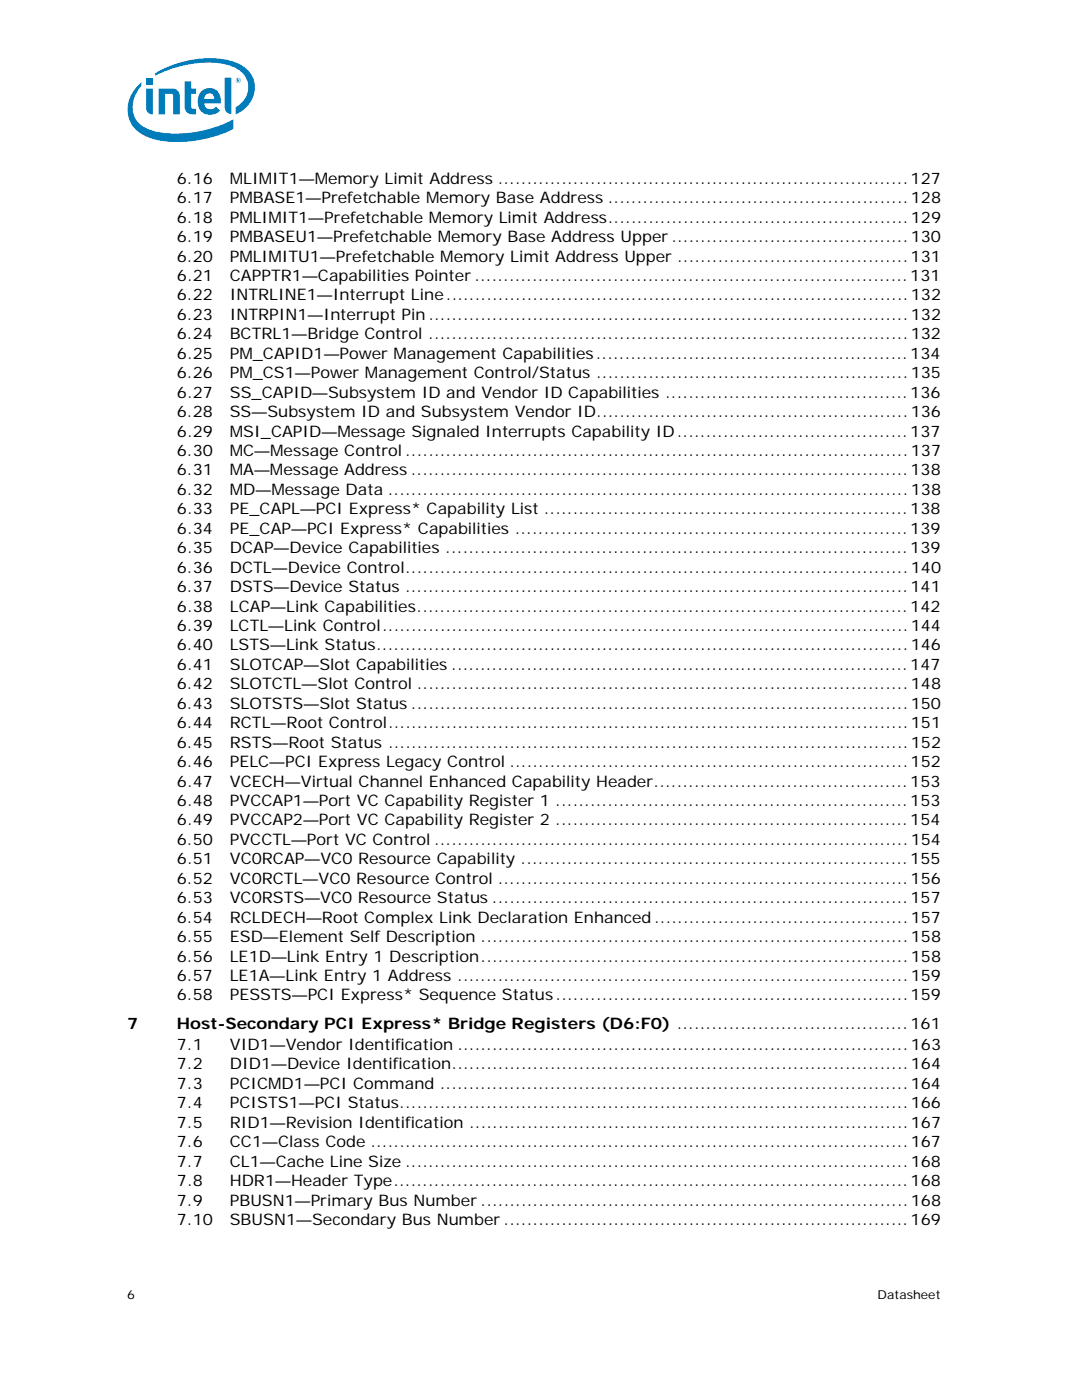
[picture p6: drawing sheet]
<svg xmlns="http://www.w3.org/2000/svg" width="216mm" height="279mm" viewBox="0 0 216 279" stroke-linecap="round" stroke-linejoin="round" font-family="sans-serif">
<defs><g id="words">
<g font-size="3.2">
<text x="35.3" y="36.7">6.16</text>
<text x="35.3" y="40.6">6.17</text>
<text x="45.9" y="36.7">MLIMIT1—Memory Limit Address .......................................................................127</text>
<text x="45.9" y="40.6">PMBASE1—Prefetchable Memory Base Address ....................................................128</text>
<text x="35.3" y="44.5">6.18</text>
<text x="45.9" y="44.5">PMLIMIT1—Prefetchable Memory Limit Address....................................................129</text>
<text x="35.3" y="48.3">6.19</text>
<text x="35.3" y="52.2">6.20</text>
<text x="45.9" y="52.2">PMLIMITU1—Prefetchable Memory Limit Address Upper ........................................131</text>
<text x="45.9" y="48.3">PMBASEU1—Prefetchable Memory Base Address Upper .........................................130</text>
<text x="35.3" y="56.1">6.21</text>
<text x="35.3" y="60">6.22</text>
<text x="45.9" y="60">INTRLINE1—Interrupt Line................................................................................132</text>
<text x="45.9" y="56.1">CAPPTR1—Capabilities Pointer ...........................................................................131</text>
<text x="35.3" y="63.9">6.23</text>
<text x="45.9" y="63.9">INTRPIN1—Interrupt Pin ...................................................................................132</text>
<text x="35.3" y="67.7">6.24</text>
<text x="35.3" y="71.6">6.25</text>
<text x="45.9" y="67.7">BCTRL1—Bridge Control ...................................................................................132</text>
<text x="45.9" y="71.6">PM_CAPID1—Power Management Capabilities......................................................134</text>
<text x="35.3" y="75.5">6.26</text>
<text x="45.9" y="75.5">PM_CS1—Power Management Control/Status ......................................................135</text>
<text x="35.3" y="79.4">6.27</text>
<text x="35.3" y="83.2">6.28</text>
<text x="45.9" y="83.2">SS—Subsystem ID and Subsystem Vendor ID......................................................136</text>
<text x="45.9" y="79.4">SS_CAPID—Subsystem ID and Vendor ID Capabilities ..........................................136</text>
<text x="35.3" y="87.1">6.29</text>
<text x="45.9" y="87.1">MSI_CAPID—Message Signaled Interrupts Capability ID........................................137</text>
<text x="35.3" y="91">6.30</text>
<text x="35.3" y="94.9">6.31</text>
<text x="45.9" y="94.9">MA—Message Address ......................................................................................138</text>
<text x="45.9" y="91">MC—Message Control .......................................................................................137</text>
<text x="35.3" y="98.8">6.32</text>
<text x="45.9" y="98.8">MD—Message Data ..........................................................................................138</text>
<text x="35.3" y="106.5">6.34</text>
<text x="35.3" y="102.7">6.33</text>
<text x="45.9" y="106.5">PE_CAP—PCI Express* Capabilities ....................................................................139</text>
<text x="45.9" y="102.7">PE_CAPL—PCI Express* Capability List ...............................................................138</text>
<text x="35.3" y="110.4">6.35</text>
<text x="45.9" y="110.4">DCAP—Device Capabilities ................................................................................139</text>
<text x="35.3" y="114.3">6.36</text>
<text x="35.3" y="118.2">6.37</text>
<text x="45.9" y="118.2">DSTS—Device Status .......................................................................................141</text>
<text x="45.9" y="114.3">DCTL—Device Control.......................................................................................140</text>
<text x="35.3" y="122.1">6.38</text>
<text x="35.3" y="125.9">6.39</text>
<text x="45.9" y="125.9">LCTL—Link Control...........................................................................................144</text>
<text x="45.9" y="122.1">LCAP—Link Capabilities.....................................................................................142</text>
<text x="35.3" y="129.8">6.40</text>
<text x="45.9" y="129.8">LSTS—Link Status............................................................................................146</text>
<text x="35.3" y="133.7">6.41</text>
<text x="35.3" y="137.6">6.42</text>
<text x="45.9" y="137.6">SLOTCTL—Slot Control .....................................................................................148</text>
<text x="45.9" y="133.7">SLOTCAP—Slot Capabilities ...............................................................................147</text>
<text x="35.3" y="141.5">6.43</text>
<text x="45.9" y="141.5">SLOTSTS—Slot Status ......................................................................................150</text>
<text x="35.3" y="145.4">6.44</text>
<text x="35.3" y="149.2">6.45</text>
<text x="45.9" y="145.4">RCTL—Root Control..........................................................................................151</text>
<text x="45.9" y="149.2">RSTS—Root Status ..........................................................................................152</text>
<text x="35.3" y="153.1">6.46</text>
<text x="45.9" y="153.1">PELC—PCI Express Legacy Control .....................................................................152</text>
<text x="35.3" y="160.9">6.48</text>
<text x="35.3" y="157">6.47</text>
<text x="45.9" y="160.9">PVCCAP1—Port VC Capability Register 1 .............................................................153</text>
<text x="45.9" y="157">VCECH—Virtual Channel Enhanced Capability Header............................................153</text>
<text x="35.3" y="164.7">6.49</text>
<text x="45.9" y="164.7">PVCCAP2—Port VC Capability Register 2 .............................................................154</text>
<text x="35.3" y="168.6">6.50</text>
<text x="35.3" y="172.5">6.51</text>
<text x="45.9" y="168.6">PVCCTL—Port VC Control ..................................................................................154</text>
<text x="45.9" y="172.5">VC0RCAP—VC0 Resource Capability ...................................................................155</text>
<text x="35.3" y="176.4">6.52</text>
<text x="45.9" y="176.4">VC0RCTL—VC0 Resource Control .......................................................................156</text>
<text x="35.3" y="180.3">6.53</text>
<text x="35.3" y="184.1">6.54</text>
<text x="45.9" y="184.1">RCLDECH—Root Complex Link Declaration Enhanced............................................157</text>
<text x="45.9" y="180.3">VC0RSTS—VC0 Resource Status ........................................................................157</text>
<text x="35.3" y="188">6.55</text>
<text x="35.3" y="191.9">6.56</text>
<text x="45.9" y="188">ESD—Element Self Description ..........................................................................158</text>
<text x="45.9" y="191.9">LE1D—Link Entry 1 Description..........................................................................158</text>
<text x="35.3" y="195.8">6.57</text>
<text x="45.9" y="195.8">LE1A—Link Entry 1 Address ..............................................................................159</text>
<text x="35.3" y="199.7">6.58</text>
<text x="45.9" y="199.7">PESSTS—PCI Express* Sequence Status.............................................................159</text>
<text x="25.4" y="205.3">7</text>
<text x="35.3" y="209.5">7.1</text>
<text x="35.3" y="205.3">Host-Secondary PCI Express* Bridge Registers (D6:F0) ........................................161</text>
<text x="45.9" y="209.5">VID1—Vendor Identification ..............................................................................163</text>
<text x="35.3" y="213.4">7.2</text>
<text x="45.9" y="213.4">DID1—Device Identification...............................................................................164</text>
<text x="35.3" y="217.3">7.3</text>
<text x="35.3" y="221.2">7.4</text>
<text x="45.9" y="217.3">PCICMD1—PCI Command .................................................................................164</text>
<text x="45.9" y="221.2">PCISTS1—PCI Status........................................................................................166</text>
<text x="35.3" y="225.1">7.5</text>
<text x="45.9" y="225.1">RID1—Revision Identification ............................................................................167</text>
<text x="35.3" y="229">7.6</text>
<text x="35.3" y="232.8">7.7</text>
<text x="45.9" y="229">CC1—Class Code .............................................................................................167</text>
<text x="45.9" y="232.8">CL1—Cache Line Size .......................................................................................168</text>
<text x="35.3" y="236.7">7.8</text>
<text x="45.9" y="236.7">HDR1—Header Type.........................................................................................168</text>
<text x="35.3" y="240.6">7.9</text>
<text x="35.3" y="244.5">7.10</text>
<text x="45.9" y="244.5">SBUSN1—Secondary Bus Number ......................................................................169</text>
<text x="45.9" y="240.6">PBUSN1—Primary Bus Number ..........................................................................168</text>
</g>
<g font-size="2.5">
<text x="25.4" y="259.2">6</text>
<text x="175.1" y="259.2">Datasheet</text>
</g>
</g></defs>
<g fill="#007cba">
<path d="M44.8 15.5h1.3v7.3a1.29 1.29 0 0 1-1.3-1.4z"/>
<path d="M29.2 17.7h1.3v5.2a1.29 1.29 0 0 1-1.3-1.4z"/>
<path d="M29.2 15.7h1.3v1.2h-1.3z"/>
<path d="M36.8 16.3h1.3v1.4h1v1h-1l.1 2.8 .1 .2h.8v1.1a1.79 1.79 0 0 1-2.2-1z"/>
<path d="M31.6 17.7h2.7a1.42 1.42 0 0 1 1.6 1.5v3.6h-1.3v-3.6l-.3-.4-.3-.1h-1.1v4.1h-1.3z"/>
<path d="M27.6 17a6.1 6.1 0 0 0-1.9 6.4 6.1 6.1 0 0 0 4.9 4.4 24.2 24.2 0 0 0 16-2.1v-1.9a23.6 23.6 0 0 1-16.2 2.3 5 5 0 0 1-3-7.9l.8-1.1v-.7zM31 14.6v.5a22.7 22.7 0 0 1 13.7-2.3 5.4 5.4 0 0 1 4.8 3.9 4.7 4.7 0 0 1-2.5 4.7v1.4a5.6 5.6 0 0 0 2.9-8.4 9.2 9.2 0 0 0-6.7-2.8 21.6 21.6 0 0 0-12.2 3z"/>
<path d="M40.3 18.1a2.28 2.28 0 0 1 2.6-.3 2.28 2.28 0 0 1 1.2 2.4v.4h-3.3a1.29 1.29 0 0 0 .9 1.2 1.29 1.29 0 0 0 1.4-.5l.8 .8a2.6 2.6 0 0 1-3.2 .5 2.6 2.6 0 0 1-1.2-3.1l.2-.5zM41 19l-.2 .7h2a.99 .99 0 0 0-.6-1 .99 .99 0 0 0-1.2 .3z"/>
<path d="M47 16a.55 .55 0 0 1 1.1 0 .55 .55 0 0 1-1.1 0zM47.1 16a.45 .45 0 0 0 .9 0 .45 .45 0 0 0-.9 0zM47.3 15.7h.4l.1 .6-.3-.2-.2 .2zM47.5 15.8v.2h.1v-.2z"/>
</g>
<use href="#words"/>
</svg>
